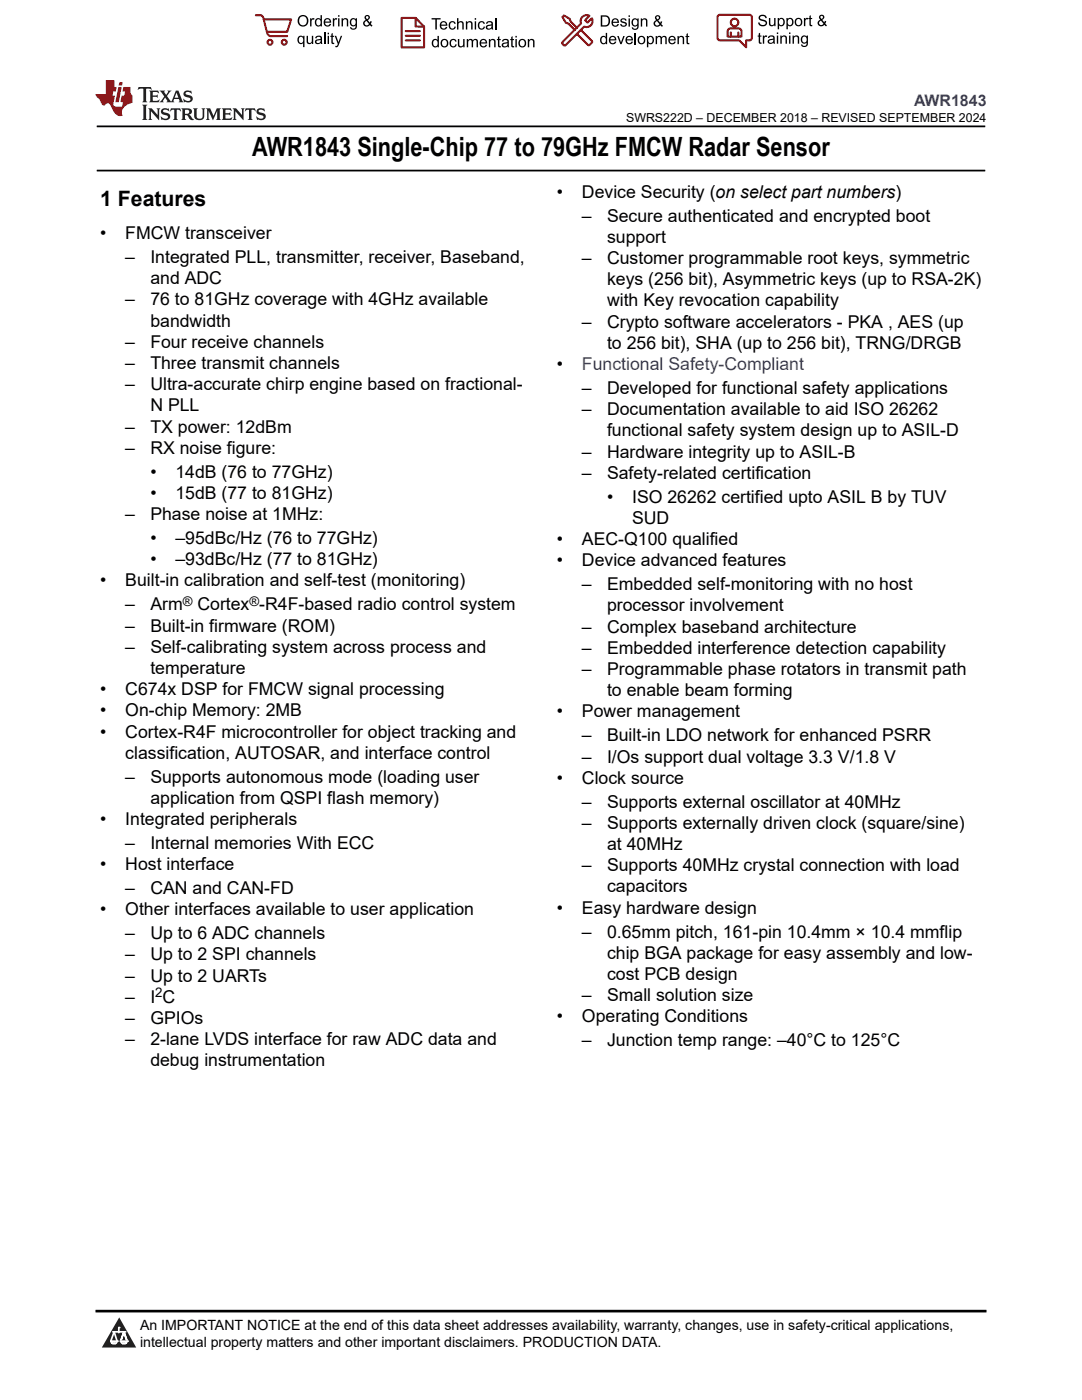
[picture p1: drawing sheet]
<svg xmlns="http://www.w3.org/2000/svg" width="216mm" height="279mm" viewBox="0 0 216 279" stroke-linecap="round" stroke-linejoin="round" font-family="sans-serif">
<defs><g id="words">
<text font-size="5.3" x="50.3" y="31.2">AWR1843 Single-Chip 77 to 79GHz FMCW Radar Sensor</text>
<text font-size="4.2" x="20" y="41.2">1 Features</text>
<g font-size="3.5">
<text x="111.1" y="39.5">•</text>
<text x="116.1" y="39.5">Device Security (on select part numbers)</text>
<text x="20" y="47.7">•</text>
<text x="25" y="47.7">FMCW transceiver</text>
<text x="116.1" y="44.2">–</text>
<text x="121.1" y="44.2">Secure authenticated and encrypted boot</text>
<text x="25" y="52.5">–</text>
<text x="30" y="52.5">Integrated PLL, transmitter, receiver, Baseband,</text>
<text x="116.1" y="52.7">–</text>
<text x="121.1" y="48.5">support</text>
<text x="121.1" y="52.7">Customer programmable root keys, symmetric</text>
<text x="30" y="56.7">and ADC</text>
<text x="121.1" y="56.9">keys (256 bit), Asymmetric keys (up to RSA-2K)</text>
<text x="25" y="61">–</text>
<text x="30" y="61">76 to 81GHz coverage with 4GHz available</text>
<text x="30" y="65.2">bandwidth</text>
<text x="116.1" y="65.4">–</text>
<text x="121.1" y="61.2">with Key revocation capability</text>
<text x="121.1" y="65.4">Crypto software accelerators - PKA , AES (up</text>
<text x="25" y="69.4">–</text>
<text x="30" y="69.4">Four receive channels</text>
<text x="121.1" y="69.6">to 256 bit), SHA (up to 256 bit), TRNG/DRGB</text>
<text x="25" y="73.7">–</text>
<text x="25" y="77.9">–</text>
<text x="30" y="73.7">Three transmit channels</text>
<text x="30" y="77.9">Ultra-accurate chirp engine based on fractional-</text>
<text x="111.1" y="73.9">•</text>
<text x="30" y="82.1">N PLL</text>
<text x="116.1" y="78.6">–</text>
<text x="116.1" y="82.9">–</text>
<text x="121.1" y="78.6">Developed for functional safety applications</text>
<text x="121.1" y="82.9">Documentation available to aid ISO 26262</text>
<text x="25" y="86.4">–</text>
<text x="30" y="86.4">TX power: 12dBm</text>
<text x="121.1" y="87.1">functional safety system design up to ASIL-D</text>
<text x="25" y="90.6">–</text>
<text x="30" y="90.6">RX noise figure:</text>
<text x="30" y="95.3">•</text>
<text x="35" y="95.3">14dB (76 to 77GHz)</text>
<text x="116.1" y="91.3">–</text>
<text x="116.1" y="95.6">–</text>
<text x="121.1" y="91.3">Hardware integrity up to ASIL-B</text>
<text x="121.1" y="95.6">Safety-related certification</text>
<text x="30" y="99.6">•</text>
<text x="35" y="99.6">15dB (77 to 81GHz)</text>
<text x="121.1" y="100.3">•</text>
<text x="126.1" y="100.3">ISO 26262 certified upto ASIL B by TUV</text>
<text x="25" y="103.8">–</text>
<text x="30" y="103.8">Phase noise at 1MHz:</text>
<text x="126.1" y="104.6">SUD</text>
<text x="30" y="108.6">•</text>
<text x="30" y="112.8">•</text>
<text x="35" y="108.6">–95dBc/Hz (76 to 77GHz)</text>
<text x="35" y="112.8">–93dBc/Hz (77 to 81GHz)</text>
<text x="111.1" y="108.8">•</text>
<text x="111.1" y="113">•</text>
<text x="116.1" y="108.8">AEC-Q100 qualified</text>
<text x="116.1" y="113">Device advanced features</text>
<text x="20" y="117">•</text>
<text x="25" y="117">Built-in calibration and self-test (monitoring)</text>
<text x="116.1" y="117.8">–</text>
<text x="121.1" y="117.8">Embedded self-monitoring with no host</text>
<text x="25" y="121.8">–</text>
<text x="30" y="121.8">Arm</text>
<text x="39.4" y="121.8">Cortex -R4F-based radio control system</text>
<text x="121.1" y="122">processor involvement</text>
<text x="25" y="126">–</text>
<text x="25" y="130.3">–</text>
<text x="30" y="126">Built-in firmware (ROM)</text>
<text x="30" y="130.3">Self-calibrating system across process and</text>
<text x="116.1" y="126.3">–</text>
<text x="116.1" y="130.5">–</text>
<text x="121.1" y="126.3">Complex baseband architecture</text>
<text x="121.1" y="130.5">Embedded interference detection capability</text>
<text x="30" y="134.5">temperature</text>
<text x="116.1" y="134.7">–</text>
<text x="121.1" y="134.7">Programmable phase rotators in transmit path</text>
<text x="20" y="138.7">•</text>
<text x="20" y="143">•</text>
<text x="25" y="138.7">C674x DSP for FMCW signal processing</text>
<text x="25" y="143">On-chip Memory: 2MB</text>
<text x="111.1" y="143.2">•</text>
<text x="116.1" y="143.2">Power management</text>
<text x="121.1" y="139">to enable beam forming</text>
<text x="20" y="147.2">•</text>
<text x="25" y="147.2">Cortex-R4F microcontroller for object tracking and</text>
<text x="116.1" y="147.9">–</text>
<text x="121.1" y="147.9">Built-in LDO network for enhanced PSRR</text>
<text x="25" y="151.4">classification, AUTOSAR, and interface control</text>
<text x="116.1" y="152.2">–</text>
<text x="121.1" y="152.2">I/Os support dual voltage 3.3 V/1.8 V</text>
<text x="25" y="156.2">–</text>
<text x="30" y="156.2">Supports autonomous mode (loading user</text>
<text x="30" y="160.4">application from QSPI flash memory)</text>
<text x="111.1" y="156.4">•</text>
<text x="116.1" y="156.4">Clock source</text>
<text x="116.1" y="161.2">–</text>
<text x="121.1" y="161.2">Supports external oscillator at 40MHz</text>
<text x="20" y="164.7">•</text>
<text x="25" y="164.7">Integrated peripherals</text>
<text x="116.1" y="165.4">–</text>
<text x="121.1" y="165.4">Supports externally driven clock (square/sine)</text>
<text x="20" y="173.7">•</text>
<text x="25" y="169.4">–</text>
<text x="25" y="173.7">Host interface</text>
<text x="30" y="169.4">Internal memories With ECC</text>
<text x="116.1" y="173.9">–</text>
<text x="121.1" y="169.6">at 40MHz</text>
<text x="121.1" y="173.9">Supports 40MHz crystal connection with load</text>
<text x="25" y="178.4">–</text>
<text x="30" y="178.4">CAN and CAN-FD</text>
<text x="121.1" y="178.1">capacitors</text>
<text x="20" y="182.7">•</text>
<text x="25" y="182.7">Other interfaces available to user application</text>
<text x="111.1" y="182.3">•</text>
<text x="116.1" y="182.3">Easy hardware design</text>
<text x="25" y="187.4">–</text>
<text x="25" y="191.7">–</text>
<text x="30" y="187.4">Up to 6 ADC channels</text>
<text x="30" y="191.7">Up to 2 SPI channels</text>
<text x="116.1" y="187.1">–</text>
<text x="121.1" y="187.1">0.65mm pitch, 161-pin 10.4mm × 10.4 mmflip</text>
<text x="121.1" y="191.3">chip BGA package for easy assembly and low-</text>
<text x="25" y="195.9">–</text>
<text x="30" y="195.9">Up to 2 UARTs</text>
<text x="121.1" y="195.6">cost PCB design</text>
<text x="25" y="200.1">–</text>
<text x="30" y="200.1">I C</text>
<text x="116.1" y="199.8">–</text>
<text x="121.1" y="199.8">Small solution size</text>
<text x="25" y="204.4">–</text>
<text x="25" y="208.6">–</text>
<text x="30" y="204.4">GPIOs</text>
<text x="30" y="208.6">2-lane LVDS interface for raw ADC data and</text>
<text x="111.1" y="204">•</text>
<text x="116.1" y="204">Operating Conditions</text>
<text x="116.1" y="208.8">–</text>
<text x="121.1" y="208.8">Junction temp range: –40°C to 125°C</text>
<text x="30" y="212.8">debug instrumentation</text>
</g>
<text font-size="3.5" fill="#00f" x="116.1" y="73.9">Functional Safety-Compliant</text>
<text font-size="3.2" fill="#00f" x="182.4" y="21.1">AWR1843</text>
<g font-size="2.8">
<text x="27.9" y="265.5">An IMPORTANT NOTICE at the end of this data sheet addresses availability, warranty, changes, use in safety-critical applications,</text>
<text x="27.9" y="268.9">intellectual property matters and other important disclaimers. PRODUCTION DATA.</text>
</g>
<g font-size="2.6">
<text x="36.5" y="121">®</text>
<text x="49.8" y="121">®</text>
<text x="31" y="198.9">2</text>
</g>
<text font-size="2.5" x="124.9" y="24.3">SWRS222D – DECEMBER 2018 – REVISED SEPTEMBER 2024</text>
</g></defs>
<path d="M19.3 25.2h177.3M19.3 34h177.3" fill="none" stroke="#000" stroke-width=".35"/>
<path d="M0 0h215.9v23.8h-215.9z" fill-rule="evenodd" fill="#fff"/>
<path d="M27.7 17.4l-.2 .6 .5-.3h.6v.2v2.1l-.2 .4h1l-.2-.4v-2.1v-.2h.5l.5 .3-.1-.6zM29.8 18.1l.2 .4v1.5l-.2 .4h1.9l.1-.6a1.08 1.08 0 0 1-1.3 .2v-.7h.6l.4 .2v-.6l-.4 .2h-.6v-.6l.2-.1a1 1 0 0 1 1 .2l-.1-.5zM31.8 18.1l1 1.1-1 1.2h.9l-.2-.2 .4-.7 .5 .7-.2 .2h1.6l-.2-.2 .1-.4h1l.1 .4-.1 .2h.9l-.2-.3-.8-2h-.5l-1 2.2-.8-1.1 .9-1.1h-.8l.2 .2-.5 .7-.3-.7 .1-.2zM35.2 18.5l.4 1h-.8zM36.8 18.2a.65 .65 0 0 0-.2 .8 .65 .65 0 0 0 .6 .4l.7 .2 .1 .2a.79 .79 0 0 1-.7 .4 .79 .79 0 0 1-.7-.5l.1 .7 .2-.1a.93 .93 0 0 0 1.1 .1 .93 .93 0 0 0 .4-1 1.46 1.46 0 0 0-1.2-.6l-.1-.3a1.09 1.09 0 0 1 1.2 .2l-.2-.6-.1 .1-.6-.2zM28.4 20.9l.2 .4v2.3l-.2 .3h1l-.2-.3v-2.3l.2-.4zM29.6 21.6l.2 .4v1.6l-.2 .3h.8l-.3-.3v-1.4l1.7 1.8v-2l.2-.4h-.8l.2 .2 .1 1.1-1.2-1.3zM32.3 21.8a.65 .65 0 0 0-.2 .7 .65 .65 0 0 0 .7 .4l.6 .2 .1 .2a.79 .79 0 0 1-.7 .4 .79 .79 0 0 1-.7-.5l.1 .7 .2-.1a.93 .93 0 0 0 1.1 .1 .93 .93 0 0 0 .4-.9 1.46 1.46 0 0 0-1.2-.6l-.1-.4a1.09 1.09 0 0 1 1.2 .2l-.2-.6-.1 .1-.6-.1zM34.1 21.6l-.1 .7a.63 .63 0 0 1 .7-.4l.1 1.7-.3 .3h1l-.2-.3v-1.7a.66 .66 0 0 1 .8 .4l-.1-.7zM36.2 21.6l.2 .4v1.6l-.2 .3h.9l-.2-.2v-.7h.5l.1 .2a.79 .79 0 0 0 1.2 .6l-1-.9a.61 .61 0 0 0 .6-.6 .61 .61 0 0 0-.5-.6zM36.9 21.9h.2a.47 .47 0 0 1 .5 .1 .47 .47 0 0 1 .1 .5l-.2 .2h-.6zM38.5 21.6l.2 .2a2.27 2.27 0 0 0 .4 2 1.04 1.04 0 0 0 1.7-.7v-1.3l.2-.2h-.8l.2 .4v1.1a.6 .6 0 0 1-.6 .6 .6 .6 0 0 1-.6-.6v-1.1l.3-.4zM41.1 21.6l.2 .4v1.6l-.2 .3h.7l-.2-.3v-1.5l.9 1.9 .8-1.9v1.5l-.2 .3h1l-.3-.3v-1.6l.3-.4h-.8l-.7 1.5-.7-1.5zM44.3 21.6l.2 .4v1.6l-.2 .3h1.9l.1-.5a1.09 1.09 0 0 1-1.3 .1v-.6h.6l.4 .1v-.6l-.4 .2h-.6v-.6l.2-.1a1.01 1.01 0 0 1 1 .3l-.1-.6zM46.4 21.6l.3 .4v1.6l-.3 .3h.8l-.2-.3v-1.4l1.6 1.8v-2l.2-.4h-.7l.2 .2v1.1l-1.2-1.3zM49 21.6l-.1 .7a.63 .63 0 0 1 .8-.4v1.7l-.3 .3h1l-.2-.3v-1.7a.66 .66 0 0 1 .8 .4l-.1-.7zM51.4 21.8a.65 .65 0 0 0-.2 .7 .65 .65 0 0 0 .6 .4l.6 .2 .2 .2a.79 .79 0 0 1-.8 .4 .79 .79 0 0 1-.6-.5l.1 .7 .2-.1a.93 .93 0 0 0 1 .1 .93 .93 0 0 0 .5-.9 1.46 1.46 0 0 0-1.3-.6l-.1-.4a1.09 1.09 0 0 1 1.3 .2l-.2-.6-.2 .1-.5-.1z" fill="#231f20"/>
<path d="M21.1 16v2.8h-2.1l.1 .3 .9 1a.95 .95 0 0 0 .9 .9 .59 .59 0 0 1 .6-.4 .59 .59 0 0 1 .5 .4l.4 .8a1.59 1.59 0 0 0 2.1 1.3 1.61 1.61 0 0 1 1-2.2l1-.4-.1-1.5a1.59 1.59 0 0 1-.4-1.6h-1.4l-.2 .9h.5l-.1 .8h-.5l-.2 1v.2l.4 .1-.2 .9h-.6a.73 .73 0 0 1-1.1-.7l.3-1.5h-.5l.2-.8h.5l.2-.9h-.5v-1.4zM23.6 17.4l-.6 3h.7l.6-3zM23.8 16.4l-.1 .7h.7l.1-.7z" fill="#ed1c24"/>
<g fill="#000">
<path d="M59.4 4.2a1.12 1.12 0 0 1 2.2 0 1.12 1.12 0 0 1-2.2 0zM59.9 3.5a.89 .89 0 0 0-.1 1.1 .89 .89 0 0 0 1.1 .4 .88 .88 0 0 0 .3-1.3 .88 .88 0 0 0-1.3-.2z" fill-rule="evenodd"/>
<path d="M59.5 7.3l.5-.2 .5 .3v-.3h.3v2.3h-.3v-.8a.74 .74 0 0 1-1 0 .74 .74 0 0 1-.1-1zM59.8 7.5a.57 .57 0 0 0-.2 .7 .57 .57 0 0 0 .8 .2 .57 .57 0 0 0 .1-.7 .57 .57 0 0 0-.7-.2z" fill-rule="evenodd"/>
<path d="M61.9 3.6h.2v.3l.2-.2 .3-.1 .2 .1-.1 .3a.36 .36 0 0 0-.5 0 .36 .36 0 0 0 0 .4v.9h-.3z" fill-rule="evenodd"/>
<path d="M61.2 7.1h.3v.9a.41 .41 0 0 0 .4 .6 .41 .41 0 0 0 .3-.6v-.9h.3v1.7h-.2v-.3a.58 .58 0 0 1-.7 .3 .58 .58 0 0 1-.4-.6z" fill-rule="evenodd"/>
<path d="M63 3.8l.5-.2 .5 .2v-.8h.2v2.3h-.2v-.2a.75 .75 0 0 1-1-.1 .75 .75 0 0 1-.1-1zM63.2 4a.57 .57 0 0 0-.1 .7 .57 .57 0 0 0 .8 .2 .57 .57 0 0 0 .1-.7 .57 .57 0 0 0-.8-.2z" fill-rule="evenodd"/>
<path d="M63 7.3a.74 .74 0 0 1 1-.1 .74 .74 0 0 1 .3 .9v.7h-.3v-.2a.57 .57 0 0 1-.8 .2 .57 .57 0 0 1-.2-.8l1-.3a.41 .41 0 0 0-.4-.4 .41 .41 0 0 0-.4 .4l-.3-.1zM63.2 8.2a.35 .35 0 0 0 .2 .5 .35 .35 0 0 0 .5-.3l.1-.4z" fill-rule="evenodd"/>
<path d="M65.4 6.5h.3v.3h-.3zM65.4 7.1h.3v1.7h-.3z" fill-rule="evenodd"/>
<path d="M64.8 3.8a.76 .76 0 0 1 .9-.1 .76 .76 0 0 1 .4 .8h-1.2a.47 .47 0 0 0 .3 .6 .47 .47 0 0 0 .6-.4l.3 .1a.82 .82 0 0 1-1.3 .3 .82 .82 0 0 1 0-1.3zM65 4l-.1 .3h.9l-.3-.4z" fill-rule="evenodd"/>
<path d="M66.4 3.6h.3v.3l.1-.2 .4-.1 .1 .1-.1 .3a.36 .36 0 0 0-.4 0 .36 .36 0 0 0-.1 .4v.9h-.3z" fill-rule="evenodd"/>
<path d="M66.1 6.7l.3-.1v.5h.3v.3h-.3v.9l.1 .2h.2v.3a.41 .41 0 0 1-.4-.1 .41 .41 0 0 1-.2-.4v-.9h-.2v-.3h.2z" fill-rule="evenodd"/>
<path d="M66.8 7.1h.3l.4 1.4 .5-1.4h.3l-.6 1.7a.57 .57 0 0 1-.8 .6v-.3a.37 .37 0 0 0 .5-.3z" fill-rule="evenodd"/>
<path d="M67.5 3h.2v.3h-.2zM67.5 3.6h.2v1.7h-.2z" fill-rule="evenodd"/>
<path d="M68.2 3.6h.2v.3a.58 .58 0 0 1 .7-.3 .58 .58 0 0 1 .4 .7v1h-.3v-1a.4 .4 0 0 0-.4-.5 .4 .4 0 0 0-.4 .6v.9h-.2z" fill-rule="evenodd"/>
<path d="M70 3.8l.5-.2 .5 .2v-.2h.2v1.5a.71 .71 0 0 1-.5 .8 .71 .71 0 0 1-.8-.5h.2a.46 .46 0 0 0 .6 .3 .46 .46 0 0 0 .3-.6 .78 .78 0 0 1-1.1-.2 .78 .78 0 0 1 .1-1.1zM70.2 4a.53 .53 0 0 0-.1 .8 .53 .53 0 0 0 .8 0 .54 .54 0 0 0 0-.7 .54 .54 0 0 0-.7-.1z" fill-rule="evenodd"/>
<path d="M72.9 3.1a.53 .53 0 0 1 .8 .1 .53 .53 0 0 1-.3 .8l.4 .5 .1-.3 .3 .1-.2 .5 .3 .3-.2 .2-.3-.3a.71 .71 0 0 1-1.2 .1 .71 .71 0 0 1 .4-1.1l-.3-.5zM73 3.5a.3 .3 0 0 0 .6 0 .3 .3 0 0 0-.6 0zM72.9 4.3a.45 .45 0 0 0 0 .7 .45 .45 0 0 0 .7-.2l-.5-.6z" fill-rule="evenodd"/>
<path d="M86.1 3.6h1.8v.3h-.7v2h-.3v-2h-.8z" fill-rule="evenodd"/>
<path d="M86.3 8l.5-.2 .5 .2v-.8h.3v2.2h-.3v-.2a.76 .76 0 0 1-1 0 .76 .76 0 0 1-.1-1zM86.6 8.1a.58 .58 0 0 0-.2 .8 .58 .58 0 0 0 .8 .2 .58 .58 0 0 0 .1-.8 .58 .58 0 0 0-.7-.2z" fill-rule="evenodd"/>
<path d="M88.2 7.9a.81 .81 0 0 1 1.1 .2 .81 .81 0 0 1-.2 1.1 .81 .81 0 0 1-1.1-.1l-.1-.8zM88.3 8.1a.57 .57 0 0 0 0 .9 .57 .57 0 0 0 .8 0 .57 .57 0 0 0 0-.8 .57 .57 0 0 0-.8-.1z" fill-rule="evenodd"/>
<path d="M88 4.4a.77 .77 0 0 1 .9-.1 .77 .77 0 0 1 .4 .8h-1.3a.48 .48 0 0 0 .4 .6 .48 .48 0 0 0 .6-.3h.3a.83 .83 0 0 1-1.3 .4 .83 .83 0 0 1 0-1.4zM88.2 4.6l-.2 .3h1l-.3-.4z" fill-rule="evenodd"/>
<path d="M89.7 4.4a.7 .7 0 0 1 1.2 .3l-.2 .1a.45 .45 0 0 0-.6-.3 .45 .45 0 0 0-.3 .6 .45 .45 0 0 0 .3 .6 .45 .45 0 0 0 .6-.4h.3a.76 .76 0 0 1-1.1 .6 .76 .76 0 0 1-.3-1.1z" fill-rule="evenodd"/>
<path d="M89.9 8a.7 .7 0 0 1 1.2 .3h-.3a.45 .45 0 0 0-.5-.3 .45 .45 0 0 0-.3 .6 .45 .45 0 0 0 .3 .6 .45 .45 0 0 0 .6-.4l.2 .1a.76 .76 0 0 1-1 .5 .76 .76 0 0 1-.4-1.1z" fill-rule="evenodd"/>
<path d="M91.2 3.6h.3v.8a.59 .59 0 0 1 .7-.2 .59 .59 0 0 1 .3 .7v1h-.2v-1a.4 .4 0 0 0-.5-.4 .4 .4 0 0 0-.3 .5v.9h-.3z" fill-rule="evenodd"/>
<path d="M91.4 7.8h.2v.9a.41 .41 0 0 0 .5 .5 .41 .41 0 0 0 .3-.5v-.9h.3v1.6h-.3v-.2a.58 .58 0 0 1-.7 .3 .58 .58 0 0 1-.3-.7z" fill-rule="evenodd"/>
<path d="M93 4.2h.2v.3a.59 .59 0 0 1 .7-.3 .59 .59 0 0 1 .4 .7v1h-.3v-1a.41 .41 0 0 0-.4-.5 .41 .41 0 0 0-.4 .6v.9h-.2z" fill-rule="evenodd"/>
<path d="M93.1 7.8h.3v.2a.56 .56 0 0 1 1 0 .54 .54 0 0 1 .6-.2 .54 .54 0 0 1 .4 .5v1.1h-.3v-1a.34 .34 0 0 0-.3-.4 .34 .34 0 0 0-.4 .3v1.1h-.3v-1a.38 .38 0 0 0-.5-.4 .38 .38 0 0 0-.2 .6v.8h-.3z" fill-rule="evenodd"/>
<path d="M94.7 3.6h.3v.3h-.3zM94.7 4.2h.3v1.7h-.3z" fill-rule="evenodd"/>
<path d="M95.5 4.4a.7 .7 0 0 1 1.3 .3l-.3 .1a.45 .45 0 0 0-.6-.3 .45 .45 0 0 0-.3 .6 .45 .45 0 0 0 .3 .6 .45 .45 0 0 0 .6-.4h.3a.76 .76 0 0 1-1.1 .6 .76 .76 0 0 1-.3-1.1z" fill-rule="evenodd"/>
<path d="M95.9 8a.77 .77 0 0 1 .9-.2 .77 .77 0 0 1 .4 .9h-1.2a.48 .48 0 0 0 .3 .5 .48 .48 0 0 0 .6-.3h.3a.83 .83 0 0 1-1.3 .4 .83 .83 0 0 1 0-1.3zM96.1 8.1l-.1 .4h.9l-.2-.5z" fill-rule="evenodd"/>
<path d="M97.5 7.8h.3v.2a.59 .59 0 0 1 .7-.2 .59 .59 0 0 1 .4 .6v1h-.3v-1a.41 .41 0 0 0-.5-.4 .41 .41 0 0 0-.3 .5v.9h-.3z" fill-rule="evenodd"/>
<path d="M97.1 4.4a.74 .74 0 0 1 1-.1 .74 .74 0 0 1 .3 .9v.7h-.3v-.2a.59 .59 0 0 1-.8 .2 .59 .59 0 0 1-.3-.8l1.1-.3a.42 .42 0 0 0-.4-.4 .42 .42 0 0 0-.5 .4l-.2-.1zM97.3 5.3a.36 .36 0 0 0 .2 .5 .36 .36 0 0 0 .5-.2l.1-.5z" fill-rule="evenodd"/>
<path d="M99.4 7.4l.2-.2v.6h.3v.2h-.3v1l.1 .2h.2l.1 .2a.41 .41 0 0 1-.5 0 .41 .41 0 0 1-.1-.4v-1h-.2v-.2h.2z" fill-rule="evenodd"/>
<path d="M100.3 8a.74 .74 0 0 1 .9-.2 .74 .74 0 0 1 .3 .9l.1 .7h-.3v-.2a.59 .59 0 0 1-.8 .3 .59 .59 0 0 1-.3-.8l1-.3a.42 .42 0 0 0-.3-.4 .42 .42 0 0 0-.5 .3h-.3zM100.5 8.8a.36 .36 0 0 0 .1 .5 .36 .36 0 0 0 .5-.2l.2-.5z" fill-rule="evenodd"/>
<path d="M102 7.4l.3-.2v.6h.3v.2h-.3v1l.1 .2h.2v.2a.41 .41 0 0 1-.5 0 .41 .41 0 0 1-.1-.4v-1h-.2v-.2h.2z" fill-rule="evenodd"/>
<path d="M102.8 7.2h.3v.3h-.3zM102.8 7.8h.3v1.6h-.3z" fill-rule="evenodd"/>
<path d="M103.7 7.9a.81 .81 0 0 1 1.1 .2 .81 .81 0 0 1-.1 1.1 .81 .81 0 0 1-1.2-.1v-.8zM103.9 8.1a.57 .57 0 0 0-.1 .9 .57 .57 0 0 0 .8 0 .57 .57 0 0 0 0-.8 .57 .57 0 0 0-.7-.1z" fill-rule="evenodd"/>
<path d="M105.3 7.8h.3v.2a.59 .59 0 0 1 .7-.2 .59 .59 0 0 1 .4 .6v1h-.3v-1a.41 .41 0 0 0-.5-.4 .41 .41 0 0 0-.3 .5v.9h-.3z" fill-rule="evenodd"/>
<path d="M119.9 3.1h.7a1.12 1.12 0 0 1 1.1 1.1 1.12 1.12 0 0 1-1 1.1h-.8zM120.2 3.3v1.7h.4a.86 .86 0 0 0 .8-.8 .86 .86 0 0 0-.8-.9z" fill-rule="evenodd"/>
<path d="M119.9 7.4l.5-.3 .5 .3v-.8h.2v2.2h-.2v-.2a.75 .75 0 0 1-1 0 .75 .75 0 0 1-.1-1zM120.1 7.5a.57 .57 0 0 0-.1 .8 .57 .57 0 0 0 .8 .2 .57 .57 0 0 0 .1-.8 .57 .57 0 0 0-.8-.2z" fill-rule="evenodd"/>
<path d="M121.7 7.4a.76 .76 0 0 1 .9-.2 .76 .76 0 0 1 .4 .9h-1.2a.47 .47 0 0 0 .3 .5 .47 .47 0 0 0 .6-.3h.3a.82 .82 0 0 1-1.3 .4 .82 .82 0 0 1 0-1.3zM121.9 7.5l-.1 .3h.9l-.3-.4z" fill-rule="evenodd"/>
<path d="M122.2 3.9a.76 .76 0 0 1 .9-.2 .76 .76 0 0 1 .4 .9h-1.2a.47 .47 0 0 0 .4 .5 .47 .47 0 0 0 .5-.3h.3a.82 .82 0 0 1-1.3 .4 .82 .82 0 0 1 0-1.3zM122.5 4l-.2 .3h.9l-.2-.4z" fill-rule="evenodd"/>
<path d="M123.9 3.8a.71 .71 0 0 1 1.1 .3h-.2a.32 .32 0 0 0-.4-.3 .32 .32 0 0 0-.3 .4h.1a.75 .75 0 0 1 .9 .8 .72 .72 0 0 1-.7 .3 .72 .72 0 0 1-.7-.5h.3a.36 .36 0 0 0 .4 .4 .36 .36 0 0 0 .3-.5 .8 .8 0 0 1-.9-.7z" fill-rule="evenodd"/>
<path d="M123.2 7.2h.3l.4 1.3 .5-1.3h.3l-.7 1.6h-.2z" fill-rule="evenodd"/>
<path d="M125.4 3.1h.3v.3h-.3zM125.4 3.7h.3v1.6h-.3z" fill-rule="evenodd"/>
<path d="M125 7.4a.76 .76 0 0 1 .9-.2 .76 .76 0 0 1 .4 .9h-1.2a.47 .47 0 0 0 .3 .5 .47 .47 0 0 0 .6-.3h.3a.82 .82 0 0 1-1.3 .4 .82 .82 0 0 1 0-1.3zM125.2 7.5l-.1 .3h.9l-.2-.4z" fill-rule="evenodd"/>
<path d="M126.2 3.9l.5-.3 .5 .3v-.2h.2v1.4a.71 .71 0 0 1-.5 .8 .71 .71 0 0 1-.8-.5l.2 .1a.46 .46 0 0 0 .6 .2 .46 .46 0 0 0 .3-.6 .78 .78 0 0 1-1.1-.1 .78 .78 0 0 1 .1-1.1zM126.4 4a.53 .53 0 0 0-.1 .8 .53 .53 0 0 0 .8 0 .54 .54 0 0 0 0-.7 .54 .54 0 0 0-.7-.1z" fill-rule="evenodd"/>
<path d="M127.5 7.3a.8 .8 0 0 1 1.1 .2 .8 .8 0 0 1-.1 1.1 .8 .8 0 0 1-1.2-.1v-.8zM127.7 7.5a.56 .56 0 0 0-.1 .9 .56 .56 0 0 0 .8-.1 .56 .56 0 0 0 0-.7 .56 .56 0 0 0-.7-.1z" fill-rule="evenodd"/>
<path d="M127.9 3.7h.2v.2a.58 .58 0 0 1 .7-.2 .58 .58 0 0 1 .4 .6v1h-.3v-1a.4 .4 0 0 0-.4-.4 .4 .4 0 0 0-.4 .5v.9h-.2z" fill-rule="evenodd"/>
<path d="M129.1 7.2h.2v.2a.72 .72 0 0 1 1-.1 .72 .72 0 0 1 .2 1 .64 .64 0 0 1-.5 .5 .64 .64 0 0 1-.6-.2v.8h-.3zM129.5 7.5a.56 .56 0 0 0-.2 .8 .56 .56 0 0 0 .8 .2 .56 .56 0 0 0 .1-.8 .56 .56 0 0 0-.7-.2z" fill-rule="evenodd"/>
<path d="M130.8 7.2h.3v.2a.55 .55 0 0 1 .9 0 .53 .53 0 0 1 .6-.3 .53 .53 0 0 1 .4 .6v1.1h-.2v-1a.34 .34 0 0 0-.3-.4 .34 .34 0 0 0-.4 .3v1.1h-.3v-1a.37 .37 0 0 0-.5-.4 .37 .37 0 0 0-.2 .6v.8h-.3z" fill-rule="evenodd"/>
<path d="M130.8 3.2a.53 .53 0 0 1 .9 .1 .53 .53 0 0 1-.4 .8l.4 .5 .2-.4 .2 .1-.2 .5 .4 .3-.2 .3-.3-.4a.71 .71 0 0 1-1.2 .1 .71 .71 0 0 1 .3-1.1l-.2-.5zM130.9 3.6a.3 .3 0 0 0 .6 0 .3 .3 0 0 0-.6 0zM130.9 4.3a.45 .45 0 0 0 0 .7 .45 .45 0 0 0 .7-.2l-.5-.6z" fill-rule="evenodd"/>
<path d="M133.6 7.4a.76 .76 0 0 1 .9-.2 .76 .76 0 0 1 .3 .9h-1.2a.47 .47 0 0 0 .4 .5 .47 .47 0 0 0 .6-.3h.2a.82 .82 0 0 1-1.2 .4 .82 .82 0 0 1 0-1.3zM133.8 7.5l-.2 .3h1l-.3-.4z" fill-rule="evenodd"/>
<path d="M135.2 7.2h.2v.2a.58 .58 0 0 1 .7-.2 .58 .58 0 0 1 .4 .6v1h-.3v-1a.4 .4 0 0 0-.4-.4 .4 .4 0 0 0-.3 .5v.9h-.3z" fill-rule="evenodd"/>
<path d="M137 6.8l.3-.2v.6h.2v.2h-.2v1v.2h.2l.1 .2a.41 .41 0 0 1-.5 0 .41 .41 0 0 1-.1-.5v-.9h-.2v-.2h.2z" fill-rule="evenodd"/>
<path d="M151.6 3.1a.88 .88 0 0 1 1.4 .5h-.3a.49 .49 0 0 0-.5-.5 .49 .49 0 0 0-.5 .6l.1 .1a1.06 1.06 0 0 1 1.2 1 .95 .95 0 0 1-.9 .4 .95 .95 0 0 1-.8-.7h.3a.58 .58 0 0 0 .6 .5 .58 .58 0 0 0 .5-.6l-.2-.1a.95 .95 0 0 1-1.1-.9z" fill-rule="evenodd"/>
<path d="M151.4 6.7l.3-.2v.6h.2v.2h-.2v1v.2h.2l.1 .2a.41 .41 0 0 1-.5 0 .41 .41 0 0 1-.1-.5v-.9h-.2v-.2h.2z" fill-rule="evenodd"/>
<path d="M152.2 7.1h.3v.2l.1-.2h.4h.1l-.1 .3a.36 .36 0 0 0-.4 0 .36 .36 0 0 0-.1 .5v.8h-.3z" fill-rule="evenodd"/>
<path d="M153.3 7.3a.74 .74 0 0 1 1-.2 .74 .74 0 0 1 .3 .9l.1 .7h-.3l-.1-.2a.57 .57 0 0 1-.8 .3 .57 .57 0 0 1-.1-.9l.9-.2a.41 .41 0 0 0-.4-.4 .41 .41 0 0 0-.4 .3h-.3zM153.5 8.1a.35 .35 0 0 0 .2 .5 .35 .35 0 0 0 .5-.2l.1-.5z" fill-rule="evenodd"/>
<path d="M153.4 3.6h.3v.9a.41 .41 0 0 0 .4 .5 .41 .41 0 0 0 .4-.5v-.9h.2v1.6h-.2v-.2a.58 .58 0 0 1-.7 .2 .58 .58 0 0 1-.4-.6z" fill-rule="evenodd"/>
<path d="M155 6.5h.3v.3h-.3zM155 7.1h.3v1.6h-.3z" fill-rule="evenodd"/>
<path d="M155.2 3.6h.2v.2a.72 .72 0 0 1 1-.1 .72 .72 0 0 1 .2 1 .64 .64 0 0 1-.5 .5 .64 .64 0 0 1-.6-.2v.8h-.3zM155.6 3.9a.56 .56 0 0 0-.2 .8 .56 .56 0 0 0 .8 .2 .56 .56 0 0 0 .1-.8 .56 .56 0 0 0-.7-.2z" fill-rule="evenodd"/>
<path d="M155.7 7.1h.3v.2a.58 .58 0 0 1 .7-.2 .58 .58 0 0 1 .3 .6v1h-.3v-1a.4 .4 0 0 0-.4-.4 .4 .4 0 0 0-.3 .5v.9h-.3z" fill-rule="evenodd"/>
<path d="M156.9 3.6h.3v.2a.72 .72 0 0 1 .9-.1 .72 .72 0 0 1 .2 1 .64 .64 0 0 1-.4 .5 .64 .64 0 0 1-.7-.2v.8h-.3zM157.3 3.9a.56 .56 0 0 0-.1 .8 .56 .56 0 0 0 .7 .2 .56 .56 0 0 0 .2-.8 .56 .56 0 0 0-.8-.2z" fill-rule="evenodd"/>
<path d="M157.4 6.5h.3v.3h-.3zM157.4 7.1h.3v1.6h-.3z" fill-rule="evenodd"/>
<path d="M158.1 7.1h.3v.2a.58 .58 0 0 1 .7-.2 .58 .58 0 0 1 .4 .6v1h-.3v-1a.4 .4 0 0 0-.5-.4 .4 .4 0 0 0-.3 .5v.9h-.3z" fill-rule="evenodd"/>
<path d="M158.8 3.7a.8 .8 0 0 1 1.1 .2 .8 .8 0 0 1-.1 1.1 .8 .8 0 0 1-1.1-.1l-.1-.8zM159 3.9a.56 .56 0 0 0-.1 .9 .56 .56 0 0 0 .9 0 .56 .56 0 0 0-.1-.8 .56 .56 0 0 0-.7-.1z" fill-rule="evenodd"/>
<path d="M160 7.3l.5-.2 .5 .2v-.2h.2v1.4a.71 .71 0 0 1-.5 .9 .71 .71 0 0 1-.9-.5h.3a.46 .46 0 0 0 .6 .2 .46 .46 0 0 0 .2-.6 .78 .78 0 0 1-1-.1 .78 .78 0 0 1 .1-1.1zM160.2 7.4a.53 .53 0 0 0-.1 .8 .53 .53 0 0 0 .8 0 .54 .54 0 0 0 0-.7 .54 .54 0 0 0-.7-.1z" fill-rule="evenodd"/>
<path d="M160.4 3.6h.3v.2l.1-.2h.4h.1l-.1 .3a.36 .36 0 0 0-.4 0 .36 .36 0 0 0-.1 .5v.8h-.3z" fill-rule="evenodd"/>
<path d="M161.5 3.2l.3-.2v.6h.3v.2h-.3v1v.2h.3v.2a.41 .41 0 0 1-.5 0 .41 .41 0 0 1-.1-.5v-.9h-.2v-.2h.2z" fill-rule="evenodd"/>
<path d="M163.6 3.1a.53 .53 0 0 1 .8 .1 .53 .53 0 0 1-.3 .8l.4 .5 .1-.3h.3l-.2 .5 .3 .3-.2 .3-.3-.3a.71 .71 0 0 1-1.2 .1 .71 .71 0 0 1 .4-1.2l-.3-.5zM163.7 3.5a.3 .3 0 0 0 .5 0 .3 .3 0 0 0-.5 0zM163.6 4.2a.45 .45 0 0 0 0 .8 .45 .45 0 0 0 .7-.3l-.5-.6z" fill-rule="evenodd"/>
</g>
<path d="M64.8 6.5v2.3M98.9 3.6v2.3M126.8 6.6v2.2" fill="none" stroke="#000" stroke-width=".28"/>
<g fill="none" stroke="#de0000" stroke-width=".42">
<path d="M51.1 3l1 .1a1.4 1.4 0 0 1 .6 1.2l.7 2.5a.95 .95 0 0 0 1.1 .4h2.8M52.7 3.9h5.4l-.8 2.4h-4M80.1 3.6h2.8v1.7h1.7v4.2h-4.5zM81 7.1h2.8M81 6.2h2.8M81 8.1h2.8M82.9 3.6l1.7 1.7M115.1 5.5l-1.3-1.2-.1-.5-1.2-.7-.3 .3 .7 1.1 .5 .2 1.3 1.3M115.9 6l2.2 2.2v.3l-.5 .5h-.3l-2.2-2.2zM115.9 6l.7-.7a1.19 1.19 0 0 0 1.3-.3 1.19 1.19 0 0 0 .2-1.4l-.9 .9-.4-.5 .8-.8a1.19 1.19 0 0 0-1.4 .1 1.19 1.19 0 0 0-.2 1.4l-3.8 3.7v.3l.3 .3h.3l2.3-2.2M143.2 3.2l.4-.2h6l.4 .2v4.4l-.2 .4-.9 .1v1.3l-1.4-1.3h-3.9l-.4-.3zM145.4 5.8l.4-.1h1.6a.61 .61 0 0 1 .6 .6v1h-2.8v-1z"/>
<path d="M145.8 6.5v.8M147.3 6.5v.8"/>
<circle cx="53.9" cy="8.4" r=".49"/>
<circle cx="56.7" cy="8.4" r=".49"/>
<circle cx="146.6" cy="4.5" r=".75"/>
</g>
<path d="M0 261.4h215.9v18h-215.9z" fill-rule="evenodd" fill="#fff"/>
<path d="M23.8 262.9l3.4 6h-6.9z" fill="#231f20"/>
<path d="M22.1 267.7h1.3l-.4 .5h-.3a.55 .55 0 0 1-.6-.5z" fill-rule="evenodd" fill="#fff"/>
<path d="M22.1 267.7h1.3l-.4 .5h-.3a.55 .55 0 0 1-.6-.5z" fill="none" stroke="#231f20" stroke-width=".34"/>
<path d="M22.1 267.7h1.3l-.4 .5h-.5zM23.7 265.9h.1M23.7 264.9v1z" fill="none" stroke="#fff" stroke-width=".34"/>
<circle cx="23.7" cy="264.9" r=".17" fill="#fff"/>
<path d="M22.6 265.8h.1M22.6 265.8h2.3z" fill="none" stroke="#fff" stroke-width=".34"/>
<circle cx="24.9" cy="265.8" r=".17" fill="#fff"/>
<path d="M24 267.7h.1" fill="none" stroke="#fff" stroke-width=".34"/>
<path d="M24.7 265.8l-.7 1.9z" fill="#fff"/>
<path d="M24.7 265.8l-.7 1.9z" fill="none" stroke="#fff" stroke-width=".34"/>
<path d="M24.7 265.8l.7 1.9z" fill="#fff"/>
<path d="M24.7 265.8l.7 1.9zM25.3 267.7h.1" fill="none" stroke="#fff" stroke-width=".34"/>
<circle cx="22.1" cy="267.7" r=".17" fill="#fff"/>
<path d="M22.8 265.8l-.7 1.9zM22.8 265.8l.6 1.9z" fill="none" stroke="#fff" stroke-width=".34"/>
<circle cx="23.4" cy="267.7" r=".17" fill="#fff"/>
<path d="M24.1 267.7h1.3a.65 .65 0 0 1-.6 .5 .65 .65 0 0 1-.7-.5z" fill-rule="evenodd" fill="#fff"/>
<path d="M24.1 267.7h1.3a.65 .65 0 0 1-.6 .5 .65 .65 0 0 1-.7-.5z" fill="none" stroke="#231f20" stroke-width=".34"/>
<path d="M24 267.7h.1M24.1 267.7h1.3l-.4 .5h-.5z" fill="none" stroke="#fff" stroke-width=".34"/>
<circle cx="25.4" cy="267.7" r=".17" fill="#fff"/>
<path d="M19 261.7h177.8" fill="none" stroke="#000" stroke-width=".53"/>
<use href="#words"/>
</svg>
